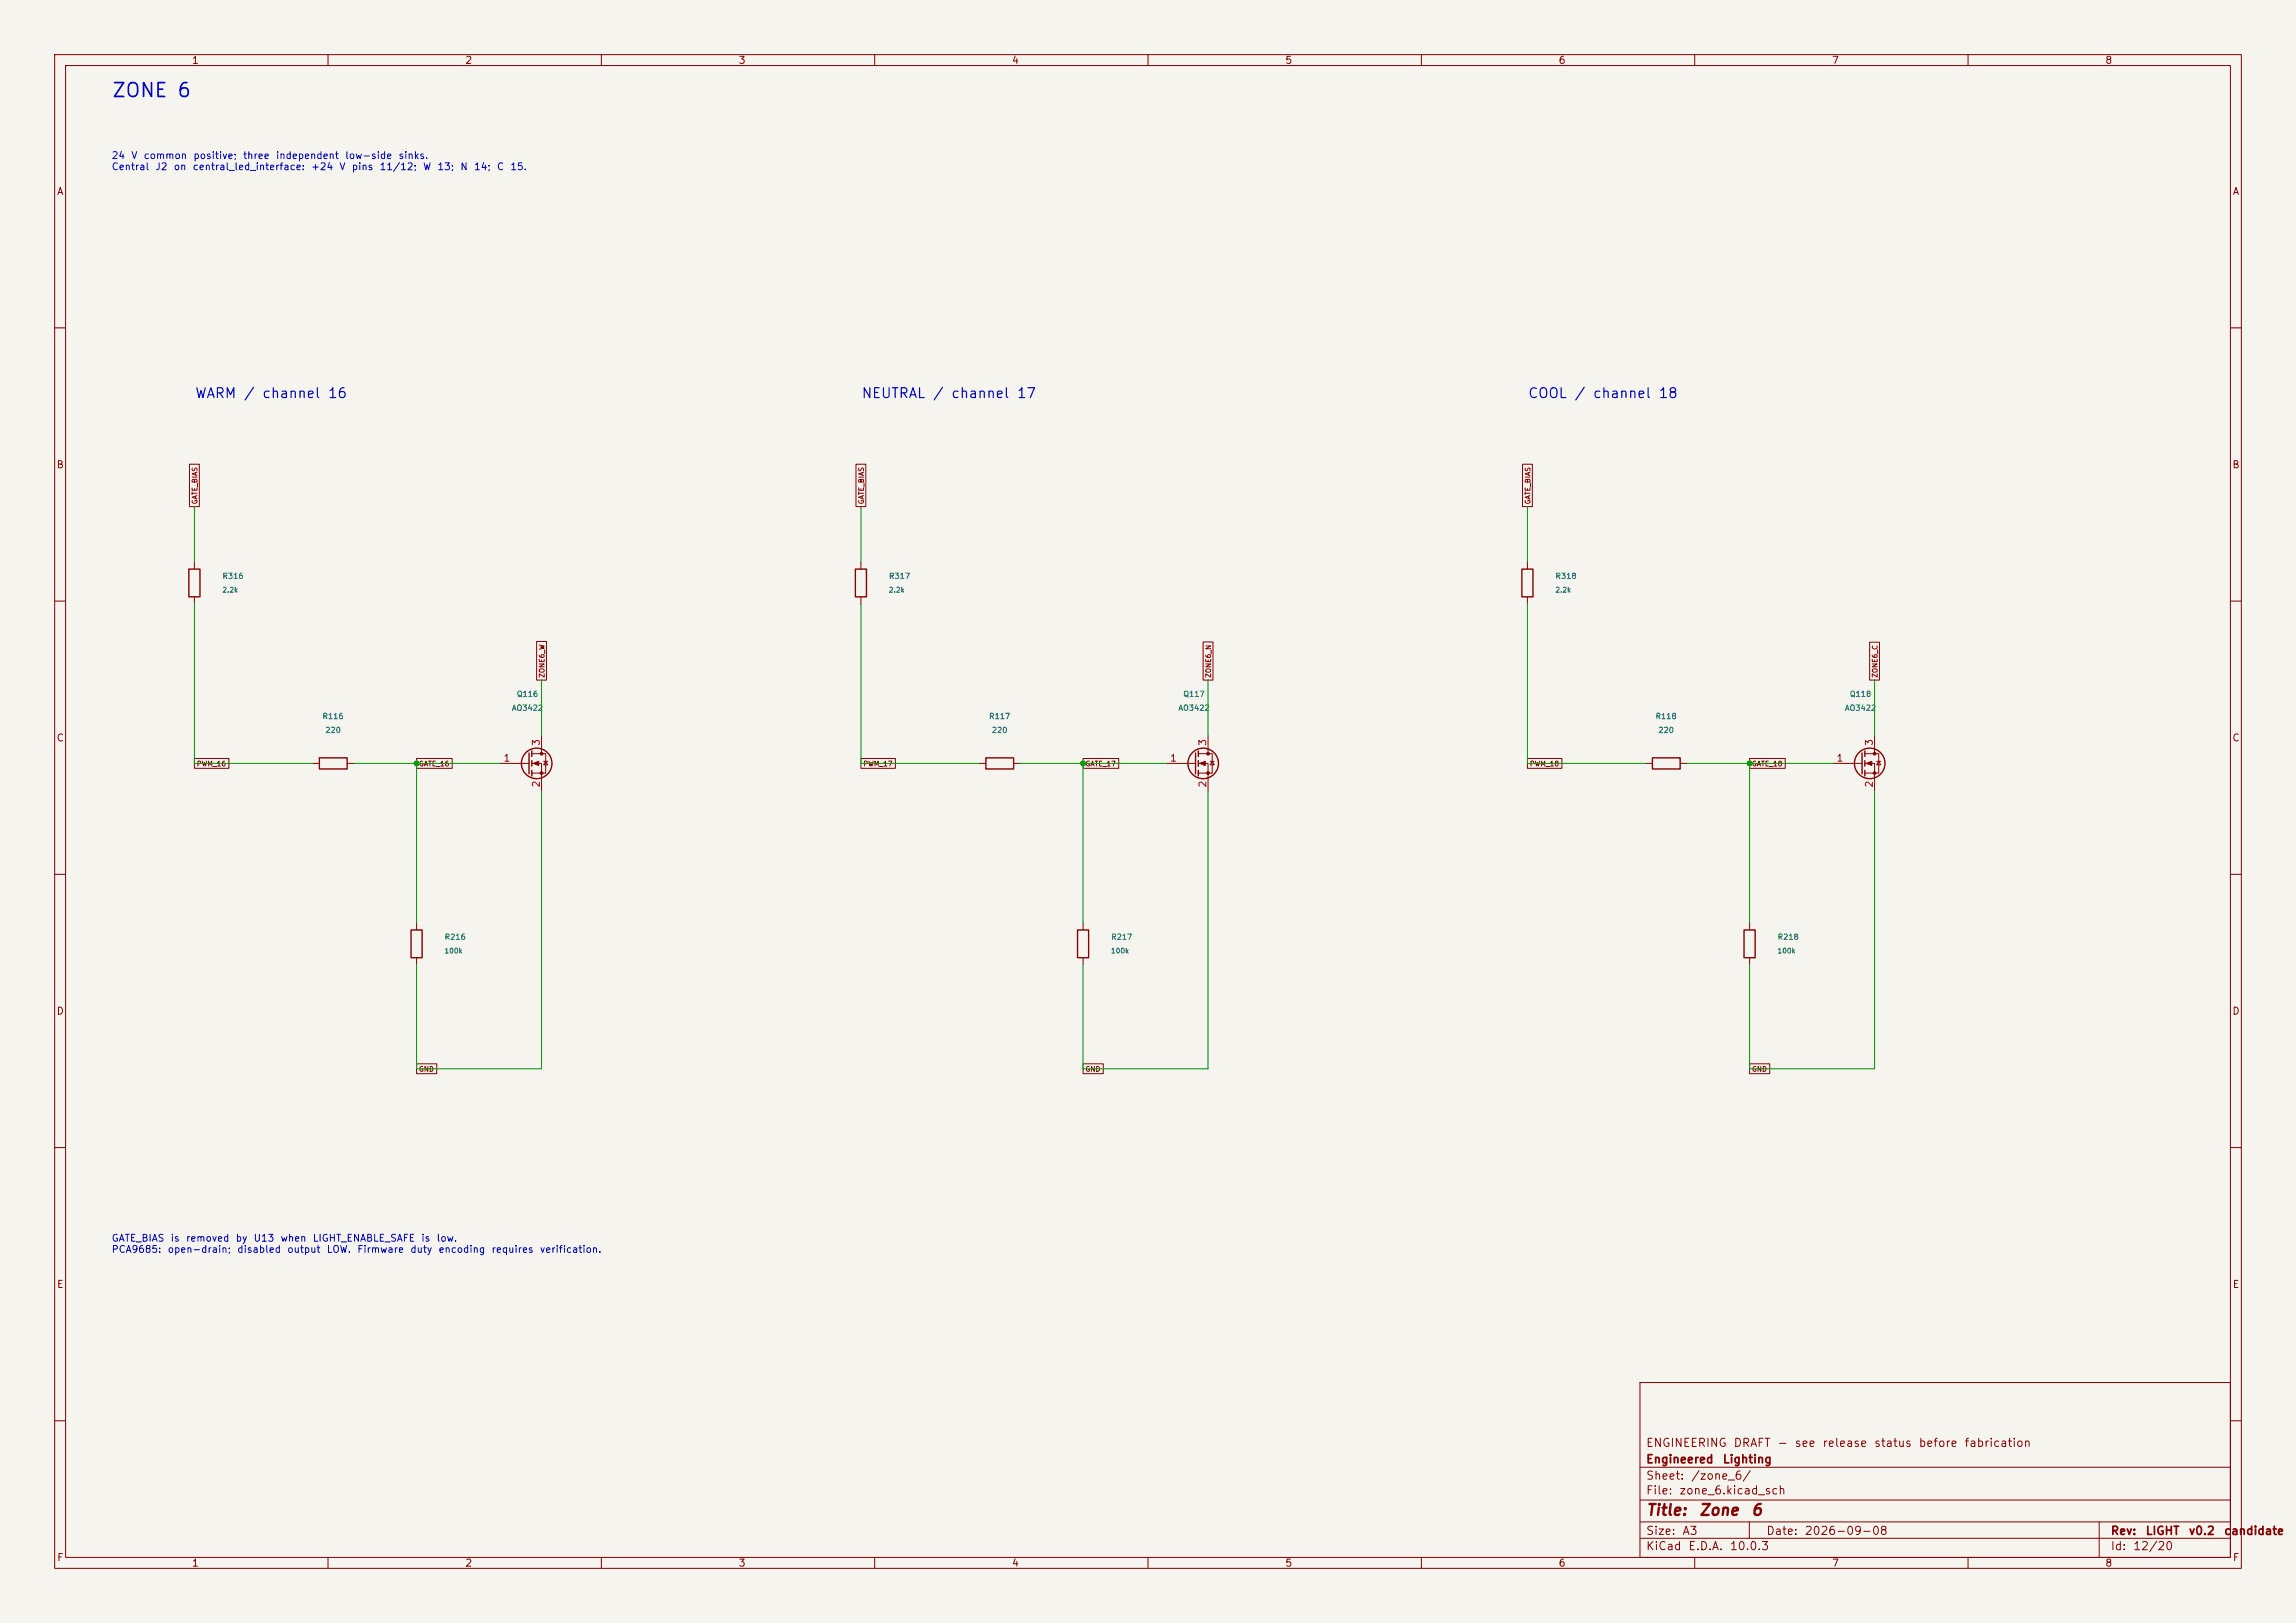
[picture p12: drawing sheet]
<svg xmlns="http://www.w3.org/2000/svg" width="420mm" height="297mm" viewBox="0 0 420 297" stroke-linecap="round" stroke-linejoin="round" font-family="sans-serif">
<defs><g id="words">
<text font-size="2.5" fill="#0000c2" x="20.3" y="18.4">ZONE 6</text>
<g font-size="2" fill="#840000">
<text x="301" y="277.8">Title:</text>
<text x="310.7" y="277.8">Zone</text>
<text x="320.2" y="277.8">6</text>
</g>
<g font-size="1.8" fill="#0000c2">
<text x="35.6" y="73.3">WARM / channel 16</text>
<text x="157.5" y="73.3">NEUTRAL / channel 17</text>
<text x="279.4" y="73.3">COOL / channel 18</text>
</g>
<g font-size="1.5" fill="#840000">
<text x="301" y="268.1">Engineered</text>
<text x="301" y="265.1">ENGINEERING</text>
<text x="315" y="268.1">Lighting</text>
<text x="317" y="265.1">DRAFT</text>
<text x="325" y="265.1">-</text>
<text x="328.2" y="265.1">see</text>
<text x="333.3" y="265.1">release</text>
<text x="342.7" y="265.1">status</text>
<text x="350.9" y="265.1">before</text>
<text x="359.2" y="265.1">fabrication</text>
<text x="301" y="273.8">File:</text>
<text x="301" y="271.1">Sheet:</text>
<text x="307.1" y="273.8">zone_6.kicad_sch</text>
<text x="309.2" y="271.1">/zone_6/</text>
<text x="301" y="281.2">Size:</text>
<text x="307.6" y="281.2">A3</text>
<text x="323" y="281.2">Date:</text>
<text x="330" y="281.2">2026-09-08</text>
<text x="386" y="281.2">Rev:</text>
<text x="392.4" y="281.2">LIGHT</text>
<text x="400.3" y="281.2">v0.2</text>
<text x="406.7" y="281.2">candidate</text>
<text x="301" y="284">KiCad</text>
<text x="308.7" y="284">E.D.A.</text>
<text x="316.3" y="284">10.0.3</text>
<text x="386" y="284">Id:</text>
<text x="390.1" y="284">12/20</text>
</g>
<g font-size="1.3" fill="#840000">
<text x="35" y="12">1</text>
<text x="85" y="12">2</text>
<text x="135" y="12">3</text>
<text x="185" y="12">4</text>
<text x="235" y="12">5</text>
<text x="285" y="12">6</text>
<text x="335" y="12">7</text>
<text x="385" y="12">8</text>
<text x="10.3" y="36">A</text>
<text x="408.3" y="36">A</text>
<text x="10.3" y="86">B</text>
<text x="408.2" y="86">B</text>
<text x="10.3" y="136">C</text>
<text x="408.2" y="136">C</text>
<text x="10.3" y="186">D</text>
<text x="408.2" y="186">D</text>
<text x="10.3" y="236">E</text>
<text x="408.3" y="236">E</text>
<text x="10.3" y="286">F</text>
<text x="35" y="287">1</text>
<text x="85" y="287">2</text>
<text x="135" y="287">3</text>
<text x="185" y="287">4</text>
<text x="235" y="287">5</text>
<text x="285" y="287">6</text>
<text x="335" y="287">7</text>
<text x="385" y="287">8</text>
<text x="408.3" y="286">F</text>
</g>
<g font-size="1.3" fill="#0000c2">
<text x="20.3" y="29.4">24</text>
<text x="23.9" y="29.4">V</text>
<text x="26.2" y="29.4">common</text>
<text x="35.3" y="29.4">positive;</text>
<text x="44.4" y="29.4">three</text>
<text x="50.4" y="29.4">independent</text>
<text x="63" y="29.4">low-side</text>
<text x="72.8" y="29.4">sinks.</text>
<text x="20.3" y="31.4">Central</text>
<text x="28.3" y="31.4">J2</text>
<text x="31.7" y="31.4">on</text>
<text x="35.1" y="31.4">central_led_interface:</text>
<text x="56.8" y="31.4">+24</text>
<text x="62" y="31.4">V</text>
<text x="64.2" y="31.4">pins</text>
<text x="69.3" y="31.4">11/12;</text>
<text x="77.3" y="31.4">W</text>
<text x="79.9" y="31.4">13;</text>
<text x="84.1" y="31.4">N</text>
<text x="86.6" y="31.4">14;</text>
<text x="90.8" y="31.4">C</text>
<text x="93.2" y="31.4">15.</text>
<text x="20.3" y="227.5">GATE_BIAS</text>
<text x="31.1" y="227.5">is</text>
<text x="33.9" y="227.5">removed</text>
<text x="43" y="227.5">by</text>
<text x="46.3" y="227.5">U13</text>
<text x="51.2" y="227.5">when</text>
<text x="57.1" y="227.5">LIGHT_ENABLE_SAFE</text>
<text x="77" y="227.5">is</text>
<text x="79.8" y="227.5">low.</text>
<text x="20.3" y="229.6">PCA9685:</text>
<text x="30.6" y="229.6">open-drain;</text>
<text x="43.3" y="229.6">disabled</text>
<text x="52.4" y="229.6">output</text>
<text x="59.7" y="229.6">LOW.</text>
<text x="65.2" y="229.6">Firmware</text>
<text x="74.9" y="229.6">duty</text>
<text x="80.1" y="229.6">encoding</text>
<text x="89.8" y="229.6">requires</text>
<text x="98.7" y="229.6">verification.</text>
</g>
<g font-size="1.3" fill="#a90000">
<text x="99" y="136.6" transform="rotate(-90 99 136.6)">3</text>
<text x="221" y="136.6" transform="rotate(-90 221 136.6)">3</text>
<text x="342.9" y="136.6" transform="rotate(-90 342.9 136.6)">3</text>
<text x="92" y="139.7">1</text>
<text x="213.9" y="139.7">1</text>
<text x="335.8" y="139.7">1</text>
<text x="99" y="144.2" transform="rotate(-90 99 144.2)">2</text>
<text x="221" y="144.2" transform="rotate(-90 221 144.2)">2</text>
<text x="342.9" y="144.2" transform="rotate(-90 342.9 144.2)">2</text>
</g>
<g font-size="1" fill="#006464">
<text x="40.6" y="106.2">R316</text>
<text x="162.5" y="106.2">R317</text>
<text x="284.4" y="106.2">R318</text>
<text x="58.9" y="131.8">R116</text>
<text x="93.5" y="130.3">AO3422</text>
<text x="94.4" y="127.8">Q116</text>
<text x="180.8" y="131.8">R117</text>
<text x="215.5" y="130.3">AO3422</text>
<text x="216.4" y="127.8">Q117</text>
<text x="302.7" y="131.8">R118</text>
<text x="337.4" y="130.3">AO3422</text>
<text x="338.3" y="127.8">Q118</text>
<text x="59.4" y="134.4">220</text>
<text x="181.3" y="134.4">220</text>
<text x="303.2" y="134.4">220</text>
<text x="81.2" y="172.2">R216</text>
<text x="203.2" y="172.2">R217</text>
<text x="325.1" y="172.2">R218</text>
</g>
<g font-size=".9" fill="#840000">
<text x="36.3" y="92.4" transform="rotate(-90 36.3 92.4)">GATE_BIAS</text>
<text x="158.2" y="92.4" transform="rotate(-90 158.2 92.4)">GATE_BIAS</text>
<text x="280.2" y="92.4" transform="rotate(-90 280.2 92.4)">GATE_BIAS</text>
<text x="99.8" y="124.1" transform="rotate(-90 99.8 124.1)">ZONE6_W</text>
<text x="221.7" y="124.1" transform="rotate(-90 221.7 124.1)">ZONE6_N</text>
<text x="343.7" y="124.1" transform="rotate(-90 343.7 124.1)">ZONE6_C</text>
<text x="35.9" y="140.5">PWM_16</text>
<text x="76.5" y="140.5">GATE_16</text>
<text x="157.8" y="140.5">PWM_17</text>
<text x="198.5" y="140.5">GATE_17</text>
<text x="279.7" y="140.5">PWM_18</text>
<text x="320.4" y="140.5">GATE_18</text>
<text x="76.5" y="196.3">GND</text>
<text x="198.5" y="196.3">GND</text>
<text x="320.4" y="196.3">GND</text>
</g>
<g font-size=".9" fill="#006464">
<text x="40.6" y="108.6">2.2k</text>
<text x="162.5" y="108.6">2.2k</text>
<text x="284.4" y="108.6">2.2k</text>
<text x="81.2" y="174.7">100k</text>
<text x="203.1" y="174.7">100k</text>
<text x="325.1" y="174.7">100k</text>
</g>
</g></defs>
<path d="M0 0h420v297h-420z" fill="#f5f4ef" stroke="#f5f4ef" stroke-width=".18"/>
<g fill="none" stroke="#840000" stroke-width=".18">
<path d="M10 10h400v277h-400zM12 12h396v273h-396zM60 10v2M110 10v2M160 10v2M210 10v2M260 10v2M310 10v2M360 10v2M10 60h2M408 60h2M34.7 85h1.8v7.7h-1.8z"/>
<path d="M156.6 85h1.8v7.7h-1.8zM278.5 85h1.8v7.7h-1.8zM10 110h2M35.6 102.9v1.2M35.6 109.2v1.3M98.2 117.4h1.8v7.1h-1.8zM157.5 102.9v1.2M157.5 109.2v1.3M220.1 117.5h1.8v7h-1.8zM279.4 102.9v1.2M279.4 109.2v1.3M342 117.5h1.8v7h-1.8z"/>
<path d="M408 110h2M35.6 138.8h6.3v1.8h-6.3zM57.1 139.7h1.3M63.5 139.7h1.3M76.2 138.8h6.5v1.8h-6.5zM91.4 139.7h5.4M97.3 137.9h2.5v3.6h-2.5M97.3 139.7h1.8v5.1M99.1 134.6v3.3M99.4 139.3h.8M99.8 139.3l.4 .7h-.8zM157.5 138.8h6.3v1.8h-6.3z"/>
<path d="M179.1 139.7h1.2M185.4 139.7h1.3M198.1 138.8h6.5v1.8h-6.5zM213.4 139.7h5.3M219.2 137.9h2.5v3.6h-2.5M219.2 139.7h1.8v5.1M221 134.6v3.3M221.4 139.3h.7M221.7 139.3l.4 .7h-.7zM279.4 138.8h6.3v1.8h-6.3zM301 139.7h1.3M307.3 139.7h1.3"/>
<path d="M320 138.8h6.6v1.8h-6.6zM335.3 139.7h5.3M341.1 137.9h2.6v3.6h-2.6M341.1 139.7h1.8v5.1M342.9 134.6v3.3M343.3 139.3h.7M343.7 139.3l.3 .7h-.7zM10 160h2M408 160h2M76.2 168.9v1.3M76.2 175.3v1.2M198.1 168.9v1.3"/>
<path d="M198.1 175.3v1.2M320 168.9v1.3M320 175.3v1.2M76.2 194.7h3.7v1.8h-3.7zM198.1 194.7h3.7v1.8h-3.7zM320 194.7h3.7v1.8h-3.7zM10 210h2M408 210h2M300 253h108v32h-108zM10 260h2M300 278.5h108M300 274.5h108"/>
<path d="M300 268.5h108M320 278.5v3M384 278.5v6.5M408 260h2M60 285v2M110 285v2M160 285v2M210 285v2M260 285v2M300 281.5h108M310 285v2M360 285v2"/>
</g>
<g fill="none" stroke="#840000" stroke-width=".25">
<path d="M34.5 104.1h2.1v5.1h-2.1zM156.5 104.1h2v5.1h-2zM278.4 104.1h2v5.1h-2zM58.4 138.7h5.1v2h-5.1zM96.8 137.8v3.8M97.3 137.4v1M97.3 139.2v1M180.3 138.7h5.1v2h-5.1zM218.7 137.8v3.8M219.2 137.4v1M219.2 139.2v1M302.3 138.7h5v2h-5z"/>
<path d="M340.6 137.8v3.8M341.1 137.4v1M341.1 139.2v1M97.3 141v1M219.2 141v1M341.1 141v1M75.2 170.2h2v5.1h-2zM197.1 170.2h2v5.1h-2zM319 170.2h2.1v5.1h-2.1z"/>
<circle cx="98.2" cy="139.7" r="2.79"/>
<circle cx="220.1" cy="139.7" r="2.79"/>
<circle cx="342" cy="139.7" r="2.79"/>
</g>
<g fill="#840000" stroke="#840000" stroke-width=".18">
<path d="M219.5 139.7l1-.4v.8z"/>
<path d="M341.4 139.7l1-.4v.8z"/>
<path d="M97.5 139.7l1.1-.4v.8z"/>
<circle cx="221" cy="137.9" r=".25"/>
<circle cx="221" cy="141.5" r=".25"/>
<circle cx="342.9" cy="137.9" r=".25"/>
<circle cx="342.9" cy="141.5" r=".25"/>
<circle cx="99.1" cy="137.9" r=".25"/>
<circle cx="99.1" cy="141.5" r=".25"/>
</g>
<g fill="none" stroke="#009600" stroke-width=".18">
<path d="M35.6 92.7v10.2M157.5 92.7v10.2M279.4 92.7v10.2M35.6 110.5v29.2h21.5M157.5 110.5v29.2h21.6M279.4 110.5v29.2h21.6M64.8 139.7h26.6M76.2 139.7v29.2M99.1 124.5v10.1M186.7 139.7h26.7M198.1 139.7v29.2M221 124.5v10.1"/>
<path d="M308.6 139.7h26.7M320 139.7v29.2M342.9 124.5v10.1M99.1 144.8v50.8h-22.9v-19.1M221 144.8v50.8h-22.9v-19.1M342.9 144.8v50.8h-22.9v-19.1"/>
</g>
<g fill="#009600" stroke="#009600" stroke-width=".18">
<circle cx="198.1" cy="139.7" r=".46"/>
<circle cx="320" cy="139.7" r=".46"/>
<circle cx="76.2" cy="139.7" r=".46"/>
</g>
<use href="#words"/>
</svg>
